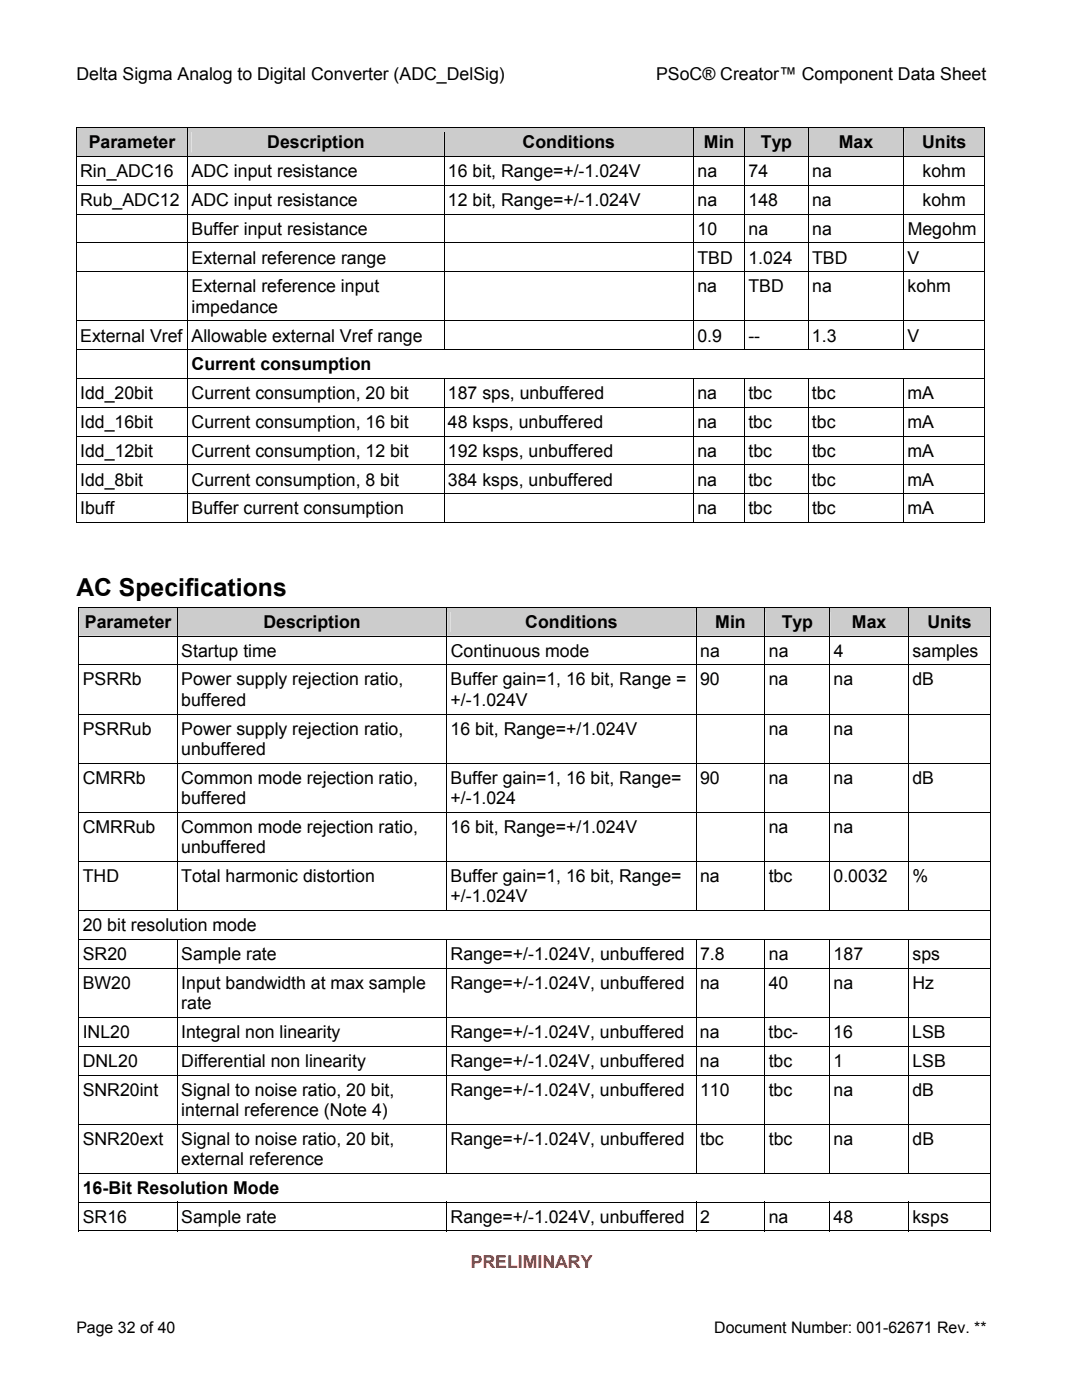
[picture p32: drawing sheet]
<svg xmlns="http://www.w3.org/2000/svg" width="216mm" height="279mm" viewBox="0 0 216 279" stroke-linecap="round" stroke-linejoin="round" font-family="sans-serif">
<defs><g id="words">
<text font-size="4.9" x="15.2" y="119">AC Specifications</text>
<g font-size="3.5">
<text x="15.2" y="16">Delta Sigma Analog to Digital Converter (ADC_DelSig)</text>
<text x="130.9" y="16">PSoC® Creator™ Component Data Sheet</text>
<text x="17.7" y="29.6">Parameter</text>
<text x="53.3" y="29.6">Description</text>
<text x="104.3" y="29.6">Conditions</text>
<text x="140.5" y="29.6">Min</text>
<text x="151.8" y="29.6">Typ</text>
<text x="167.4" y="29.6">Max</text>
<text x="184" y="29.6">Units</text>
<text x="16" y="35.3">Rin_ADC16</text>
<text x="38.2" y="35.3">ADC input resistance</text>
<text x="89.4" y="35.3">16 bit, Range=+/-1.024V</text>
<text x="139.2" y="35.3">na</text>
<text x="149.4" y="35.3">74</text>
<text x="162.1" y="35.3">na</text>
<text x="184.1" y="35.3">kohm</text>
<text x="16" y="41.1">Rub_ADC12 ADC input resistance</text>
<text x="89.4" y="41.1">12 bit, Range=+/-1.024V</text>
<text x="139.2" y="41.1">na</text>
<text x="149.4" y="41.1">148</text>
<text x="162" y="41.1">na</text>
<text x="184.1" y="41.1">kohm</text>
<text x="38.2" y="46.8">Buffer input resistance</text>
<text x="139.2" y="46.8">10</text>
<text x="149.4" y="46.8">na</text>
<text x="162.1" y="46.8">na</text>
<text x="181.1" y="46.8">Megohm</text>
<text x="38.2" y="52.6">External reference range</text>
<text x="139.2" y="52.6">TBD</text>
<text x="149.3" y="52.6">1.024</text>
<text x="162" y="52.6">TBD</text>
<text x="181.1" y="52.6">V</text>
<text x="38.2" y="58.3">External reference input</text>
<text x="139.2" y="58.3">na</text>
<text x="149.4" y="58.3">TBD</text>
<text x="162.1" y="58.3">na</text>
<text x="181.1" y="58.3">kohm</text>
<text x="38.2" y="62.4">impedance</text>
<text x="16" y="68.2">External Vref Allowable external Vref range</text>
<text x="139.2" y="68.2">0.9</text>
<text x="149.3" y="68.2">--</text>
<text x="162" y="68.2">1.3</text>
<text x="181.1" y="68.2">V</text>
<text x="38.2" y="73.9">Current consumption</text>
<text x="16" y="79.7">Idd_20bit</text>
<text x="38.2" y="79.7">Current consumption, 20 bit</text>
<text x="89.4" y="79.7">187 sps, unbuffered</text>
<text x="139.2" y="79.7">na</text>
<text x="149.3" y="79.7">tbc</text>
<text x="162" y="79.7">tbc</text>
<text x="181.1" y="79.7">mA</text>
<text x="16" y="85.4">Idd_16bit</text>
<text x="38.2" y="85.4">Current consumption, 16 bit</text>
<text x="89.4" y="85.4">48 ksps, unbuffered</text>
<text x="139.2" y="85.4">na</text>
<text x="149.3" y="85.4">tbc</text>
<text x="162" y="85.4">tbc</text>
<text x="181.1" y="85.4">mA</text>
<text x="16" y="91.1">Idd_12bit</text>
<text x="38.2" y="91.1">Current consumption, 12 bit</text>
<text x="89.4" y="91.1">192 ksps, unbuffered</text>
<text x="139.2" y="91.1">na</text>
<text x="149.3" y="91.1">tbc</text>
<text x="162" y="91.1">tbc</text>
<text x="181.1" y="91.1">mA</text>
<text x="16" y="96.9">Idd_8bit</text>
<text x="38.2" y="96.9">Current consumption, 8 bit</text>
<text x="89.4" y="96.9">384 ksps, unbuffered</text>
<text x="139.2" y="96.9">na</text>
<text x="149.3" y="96.9">tbc</text>
<text x="162" y="96.9">tbc</text>
<text x="181.1" y="96.9">mA</text>
<text x="16" y="102.6">Ibuff</text>
<text x="38.2" y="102.6">Buffer current consumption</text>
<text x="139.2" y="102.6">na</text>
<text x="149.3" y="102.6">tbc</text>
<text x="162" y="102.6">tbc</text>
<text x="181.1" y="102.6">mA</text>
<text x="16.9" y="125.3">Parameter</text>
<text x="52.6" y="125.3">Description</text>
<text x="104.8" y="125.3">Conditions</text>
<text x="142.7" y="125.3">Min</text>
<text x="156" y="125.3">Typ</text>
<text x="170" y="125.3">Max</text>
<text x="185" y="125.3">Units</text>
<text x="36.2" y="131.1">Startup time</text>
<text x="90" y="131.1">Continuous mode</text>
<text x="139.7" y="131.1">na</text>
<text x="153.4" y="131.1">na</text>
<text x="166.4" y="131.1">4</text>
<text x="182.1" y="131.1">samples</text>
<text x="16.5" y="136.8">PSRRb</text>
<text x="36.2" y="136.8">Power supply rejection ratio,</text>
<text x="89.9" y="136.8">Buffer gain=1, 16 bit, Range =</text>
<text x="139.7" y="136.8">90</text>
<text x="153.4" y="136.8">na</text>
<text x="166.3" y="136.8">na</text>
<text x="182.1" y="136.8">dB</text>
<text x="36.2" y="140.9">buffered</text>
<text x="89.9" y="140.9">+/-1.024V</text>
<text x="16.5" y="146.6">PSRRub</text>
<text x="36.2" y="146.6">Power supply rejection ratio,</text>
<text x="89.9" y="146.6">16 bit, Range=+/1.024V</text>
<text x="153.4" y="146.6">na</text>
<text x="166.3" y="146.6">na</text>
<text x="36.2" y="150.7">unbuffered</text>
<text x="16.5" y="156.4">CMRRb</text>
<text x="36.2" y="156.4">Common mode rejection ratio,</text>
<text x="36.2" y="160.5">buffered</text>
<text x="89.9" y="156.4">Buffer gain=1, 16 bit, Range=</text>
<text x="89.9" y="160.5">+/-1.024</text>
<text x="139.7" y="156.4">90</text>
<text x="153.4" y="156.4">na</text>
<text x="166.3" y="156.4">na</text>
<text x="182.1" y="156.4">dB</text>
<text x="16.5" y="166.2">CMRRub</text>
<text x="36.2" y="166.2">Common mode rejection ratio,</text>
<text x="89.9" y="166.2">16 bit, Range=+/1.024V</text>
<text x="153.4" y="166.2">na</text>
<text x="166.3" y="166.2">na</text>
<text x="36.2" y="170.3">unbuffered</text>
<text x="16.5" y="176">THD</text>
<text x="36.2" y="176">Total harmonic distortion</text>
<text x="89.9" y="176">Buffer gain=1, 16 bit, Range=</text>
<text x="139.7" y="176">na</text>
<text x="153.4" y="176">tbc</text>
<text x="166.3" y="176">0.0032</text>
<text x="182.1" y="176">%</text>
<text x="16.5" y="185.8">20 bit resolution mode</text>
<text x="89.9" y="180.1">+/-1.024V</text>
<text x="16.5" y="191.6">SR20</text>
<text x="36.2" y="191.6">Sample rate</text>
<text x="89.9" y="191.6">Range=+/-1.024V, unbuffered</text>
<text x="139.7" y="191.6">7.8</text>
<text x="153.4" y="191.6">na</text>
<text x="166.3" y="191.6">187</text>
<text x="182.1" y="191.6">sps</text>
<text x="16.5" y="197.3">BW20</text>
<text x="36.2" y="197.3">Input bandwidth at max sample</text>
<text x="89.9" y="197.3">Range=+/-1.024V, unbuffered</text>
<text x="139.7" y="197.3">na</text>
<text x="153.4" y="197.3">40</text>
<text x="166.3" y="197.3">na</text>
<text x="182.1" y="197.3">Hz</text>
<text x="36.2" y="201.4">rate</text>
<text x="16.5" y="207.2">INL20</text>
<text x="36.2" y="207.2">Integral non linearity</text>
<text x="89.9" y="207.2">Range=+/-1.024V, unbuffered</text>
<text x="139.7" y="207.2">na</text>
<text x="153.4" y="207.2">tbc-</text>
<text x="166.3" y="207.2">16</text>
<text x="182" y="207.2">LSB</text>
<text x="16.5" y="212.9">DNL20</text>
<text x="36.2" y="212.9">Differential non linearity</text>
<text x="89.9" y="212.9">Range=+/-1.024V, unbuffered</text>
<text x="139.7" y="212.9">na</text>
<text x="153.4" y="212.9">tbc</text>
<text x="166.3" y="212.9">1</text>
<text x="182.1" y="212.9">LSB</text>
<text x="16.5" y="218.7">SNR20int</text>
<text x="36.2" y="218.7">Signal to noise ratio, 20 bit,</text>
<text x="89.9" y="218.7">Range=+/-1.024V, unbuffered</text>
<text x="139.7" y="218.7">110</text>
<text x="153.4" y="218.7">tbc</text>
<text x="166.3" y="218.7">na</text>
<text x="182.1" y="218.7">dB</text>
<text x="36.2" y="222.7">internal reference (Note 4)</text>
<text x="16.5" y="228.5">SNR20ext</text>
<text x="36.2" y="228.5">Signal to noise ratio, 20 bit,</text>
<text x="36.2" y="232.5">external reference</text>
<text x="89.9" y="228.5">Range=+/-1.024V, unbuffered</text>
<text x="139.7" y="228.5">tbc</text>
<text x="153.4" y="228.5">tbc</text>
<text x="166.3" y="228.5">na</text>
<text x="182.1" y="228.5">dB</text>
<text x="16.5" y="238.3">16-Bit Resolution Mode</text>
<text x="16.5" y="244">SR16</text>
<text x="36.2" y="244">Sample rate</text>
<text x="89.9" y="244">Range=+/-1.024V, unbuffered</text>
<text x="139.7" y="244">2</text>
<text x="153.4" y="244">na</text>
<text x="166.3" y="244">48</text>
<text x="182.1" y="244">ksps</text>
</g>
<text font-size="3.5" fill="#f00" x="93.9" y="253.1">PRELIMINARY</text>
<g font-size="3.2">
<text x="15.2" y="266">Page 32 of 40</text>
<text x="142.5" y="266">Document Number: 001-62671 Rev. **</text>
</g>
</g></defs>
<g fill="#ccc">
<path d="M15.3 25.6h22.1v5.6h-22.1z"/>
<path d="M16 26.3h20.7v4.1h-20.7z"/>
<path d="M37.5 25.6h51.1v5.6h-51.1z"/>
<path d="M38.2 26.3h49.7v4.1h-49.7z"/>
<path d="M88.7 25.6h49.6v5.6h-49.6z"/>
<path d="M89.4 26.3h48.2v4.1h-48.2z"/>
<path d="M138.5 25.6h10v5.6h-10z"/>
<path d="M139.2 26.3h8.6v4.1h-8.6z"/>
<path d="M148.7 25.6h12.5v5.6h-12.5z"/>
<path d="M149.4 26.3h11.1v4.1h-11.1z"/>
<path d="M161.4 25.6h18.9v5.6h-18.9z"/>
<path d="M162.1 26.3h17.5v4.1h-17.5z"/>
<path d="M180.4 25.6h16v5.6h-16z"/>
<path d="M181.1 26.3h14.6v4.1h-14.6z"/>
</g>
<path d="M15.2 25.4h.1v.9h-.1z" fill="#000"/>
<path d="M15.2 25.5h22.2" fill="none" stroke="#000" stroke-width=".2"/>
<path d="M15.3 25.6h22.1v.7h-22.1z" fill="#ccc"/>
<path d="M37.4 25.4h.1v.9h-.1z" fill="#000"/>
<path d="M37.5 25.5h51.1" fill="none" stroke="#000" stroke-width=".2"/>
<path d="M37.5 25.6h51.1v.7h-51.1z" fill="#ccc"/>
<path d="M88.6 25.4h.1v.9h-.1z" fill="#000"/>
<path d="M88.7 25.5h49.6" fill="none" stroke="#000" stroke-width=".2"/>
<path d="M88.7 25.6h49.6v.7h-49.6z" fill="#ccc"/>
<path d="M138.3 25.4h.2v.9h-.2z" fill="#000"/>
<path d="M138.5 25.5h10" fill="none" stroke="#000" stroke-width=".2"/>
<path d="M138.5 25.6h10v.7h-10z" fill="#ccc"/>
<path d="M148.5 25.4h.2v.9h-.2z" fill="#000"/>
<path d="M148.7 25.5h12.5" fill="none" stroke="#000" stroke-width=".2"/>
<path d="M148.7 25.6h12.5v.7h-12.5z" fill="#ccc"/>
<path d="M161.2 25.4h.2v.9h-.2z" fill="#000"/>
<path d="M161.4 25.5h18.9" fill="none" stroke="#000" stroke-width=".2"/>
<path d="M161.4 25.6h18.9v.7h-18.9z" fill="#ccc"/>
<path d="M180.3 25.4h.1v.9h-.1z" fill="#000"/>
<path d="M180.4 25.5h16" fill="none" stroke="#000" stroke-width=".2"/>
<path d="M180.4 25.6h16v.7h-16z" fill="#ccc"/>
<g fill="#000">
<path d="M15.2 31.2h.1v.9h-.1zM15.2 36.9h.1v.9h-.1zM37.4 31.2h.1v.9h-.1zM37.4 36.9h.1v.9h-.1zM88.6 31.2h.1v.9h-.1zM88.6 36.9h.1v.9h-.1zM138.3 31.2h.2v.9h-.2zM138.3 36.9h.2v.9h-.2zM148.5 31.2h.2v.9h-.2zM148.5 36.9h.2v.9h-.2zM161.2 31.2h.2v.9h-.2zM161.2 36.9h.2v.9h-.2z"/>
<path d="M180.3 31.2h.1v.9h-.1zM180.3 36.9h.1v.9h-.1zM196.4 25.4h.2v.9h-.2zM196.4 25.4h.2v.2h-.2zM196.4 31.2h.2v.9h-.2zM196.4 36.9h.2v.9h-.2zM15.2 42.7h.1v.9h-.1zM15.2 48.4h.1v.9h-.1zM15.2 54.1h.1v1h-.1zM37.4 42.7h.1v.9h-.1zM37.4 48.4h.1v.9h-.1zM37.4 54.1h.1v1h-.1z"/>
<path d="M88.6 42.7h.1v.9h-.1zM88.6 48.4h.1v.9h-.1zM88.6 54.1h.1v1h-.1zM138.3 42.7h.2v.9h-.2zM138.3 48.4h.2v.9h-.2zM138.3 54.1h.2v1h-.2zM148.5 42.7h.2v.9h-.2zM148.5 48.4h.2v.9h-.2zM148.5 54.1h.2v1h-.2zM161.2 42.7h.2v.9h-.2zM161.2 48.4h.2v.9h-.2zM161.2 54.1h.2v1h-.2z"/>
<path d="M180.3 42.7h.1v.9h-.1zM180.3 48.4h.1v.9h-.1zM180.3 54.1h.1v1h-.1zM196.4 42.7h.2v.9h-.2zM196.4 48.4h.2v.9h-.2zM196.4 54.1h.2v1h-.2zM15.2 64h.1v.9h-.1zM15.2 69.7h.1v.9h-.1zM15.2 75.5h.1v.9h-.1zM37.4 64h.1v.9h-.1zM37.4 69.7h.1v.9h-.1zM37.4 75.5h.1v.9h-.1z"/>
<path d="M88.6 64h.1v.9h-.1zM88.6 75.5h.1v.9h-.1zM138.3 64h.2v.9h-.2zM138.3 75.5h.2v.9h-.2zM148.5 64h.2v.9h-.2zM148.5 75.5h.2v.9h-.2zM161.2 64h.2v.9h-.2zM161.2 75.5h.2v.9h-.2zM180.3 64h.1v.9h-.1zM180.3 75.5h.1v.9h-.1zM196.4 64h.2v.9h-.2zM196.4 69.7h.2v.9h-.2z"/>
<path d="M196.4 75.5h.2v.9h-.2zM15.2 81.2h.1v.9h-.1zM15.2 87h.1v.9h-.1zM15.2 92.7h.1v.9h-.1zM15.2 98.4h.1v1h-.1zM37.4 81.2h.1v.9h-.1zM37.4 87h.1v.9h-.1zM37.4 92.7h.1v.9h-.1zM37.4 98.4h.1v1h-.1zM88.6 81.2h.1v.9h-.1zM88.6 87h.1v.9h-.1zM88.6 92.7h.1v.9h-.1z"/>
<path d="M88.6 98.4h.1v1h-.1zM138.3 81.2h.2v.9h-.2zM138.3 87h.2v.9h-.2zM138.3 92.7h.2v.9h-.2zM138.3 98.4h.2v1h-.2zM148.5 81.2h.2v.9h-.2zM148.5 87h.2v.9h-.2zM148.5 92.7h.2v.9h-.2zM148.5 98.4h.2v1h-.2zM161.2 81.2h.2v.9h-.2zM161.2 87h.2v.9h-.2zM161.2 92.7h.2v.9h-.2z"/>
<path d="M161.2 98.4h.2v1h-.2zM180.3 81.2h.1v.9h-.1zM180.3 87h.1v.9h-.1zM180.3 92.7h.1v.9h-.1zM180.3 98.4h.1v1h-.1zM196.4 81.2h.2v.9h-.2zM196.4 87h.2v.9h-.2zM196.4 92.7h.2v.9h-.2zM196.4 98.4h.2v1h-.2zM196.4 104.2h.2v.2h-.2z"/>
</g>
<g fill="none" stroke="#000" stroke-width=".2">
<path d="M15.2 26.3v4.9M15.2 32.1v4.8M15.2 37.8v4.9M15.3 31.2h22.1M15.3 37h22.1M37.5 26.3v4.9M37.5 32.1v4.8M37.5 37.8v4.9M37.5 31.2h51.1M37.5 37h51.1M88.6 26.3v4.9M88.6 32.1v4.8"/>
<path d="M88.6 37.8v4.9M88.7 31.2h49.6M88.7 37h49.6M138.4 26.3v4.9M138.4 32.1v4.8M138.4 37.8v4.9M138.5 31.2h10M138.5 37h10M148.6 26.3v4.9M148.6 32.1v4.8M148.6 37.8v4.9M148.7 31.2h12.5"/>
<path d="M148.7 37h12.5M161.3 26.3v4.9M161.3 32.1v4.8M161.3 37.8v4.9M161.4 31.2h18.9M161.4 37h18.9M180.3 26.3v4.9M180.3 32.1v4.8M180.3 37.8v4.9M180.4 31.2h16M180.4 37h16M196.5 26.3v4.9"/>
<path d="M196.5 32.1v4.8M196.5 37.8v4.9M15.2 43.6v4.8M15.2 49.3v4.8M15.2 55.1v8.9M15.3 42.7h22.1M15.3 48.5h22.1M15.3 54.2h22.1M37.5 43.6v4.8M37.5 49.3v4.8M37.5 55.1v8.9M37.5 42.7h51.1"/>
<path d="M37.5 48.5h51.1M37.5 54.2h51.1M88.6 43.6v4.8M88.6 49.3v4.8M88.6 55.1v8.9M88.7 42.7h49.6M88.7 48.5h49.6M88.7 54.2h49.6M138.4 43.6v4.8M138.4 49.3v4.8M138.4 55.1v8.9M138.5 42.7h10"/>
<path d="M138.5 48.5h10M138.5 54.2h10M148.6 43.6v4.8M148.6 49.3v4.8M148.6 55.1v8.9M148.7 42.7h12.5M148.7 48.5h12.5M148.7 54.2h12.5M161.3 43.6v4.8M161.3 49.3v4.8M161.3 55.1v8.9M161.4 42.7h18.9"/>
<path d="M161.4 48.5h18.9M161.4 54.2h18.9M180.3 43.6v4.8M180.3 49.3v4.8M180.3 55.1v8.9M180.4 42.7h16M180.4 48.5h16M180.4 54.2h16M196.5 43.6v4.8M196.5 49.3v4.8M196.5 55.1v8.9M15.2 64.9v4.8"/>
<path d="M15.2 70.6v4.9M15.2 76.4v4.8M15.3 64.1h22.1M15.3 69.8h22.1M15.3 75.5h22.1M37.5 64.9v4.8M37.5 70.6v4.9M37.5 76.4v4.8M37.5 64.1h51.1M37.5 69.8h158.9M37.5 75.5h51.1M88.6 64.9v4.8"/>
<path d="M88.6 76.4v4.8M88.7 64.1h49.6M88.7 75.5h49.6M138.4 64.9v4.8M138.4 76.4v4.8M138.5 64.1h10M138.5 75.5h10M148.6 64.9v4.8M148.6 76.4v4.8M148.7 64.1h12.5M148.7 75.5h12.5M161.3 64.9v4.8"/>
<path d="M161.3 76.4v4.8M161.4 64.1h18.9M161.4 75.5h18.9M180.3 64.9v4.8M180.3 76.4v4.8M180.4 64.1h16M180.4 75.5h16M196.5 64.9v4.8M196.5 70.6v4.9M196.5 76.4v4.8M15.2 82.1v4.9M15.2 87.9v4.8"/>
<path d="M15.2 93.6v4.8M15.2 99.4v5M15.3 81.3h22.1M15.3 87h22.1M15.3 92.8h22.1M15.3 98.5h22.1M37.5 82.1v4.9M37.5 87.9v4.8M37.5 93.6v4.8M37.5 99.4v5M37.5 81.3h51.1M37.5 87h51.1"/>
<path d="M37.5 92.8h51.1M37.5 98.5h51.1M88.6 82.1v4.9M88.6 87.9v4.8M88.6 93.6v4.8M88.6 99.4v5M88.7 81.3h49.6M88.7 87h49.6M88.7 92.8h49.6M88.7 98.5h49.6M138.4 82.1v4.9M138.4 87.9v4.8"/>
<path d="M138.4 93.6v4.8M138.4 99.4v5M138.5 81.3h10M138.5 87h10M138.5 92.8h10M138.5 98.5h10M148.6 82.1v4.9M148.6 87.9v4.8M148.6 93.6v4.8M148.6 99.4v5M148.7 81.3h12.5M148.7 87h12.5"/>
<path d="M148.7 92.8h12.5M148.7 98.5h12.5M161.3 82.1v4.9M161.3 87.9v4.8M161.3 93.6v4.8M161.3 99.4v5M161.4 81.3h18.9M161.4 87h18.9M161.4 92.8h18.9M161.4 98.5h18.9M180.3 82.1v4.9M180.3 87.9v4.8"/>
<path d="M180.3 93.6v4.8M180.3 99.4v5M180.4 81.3h16M180.4 87h16M180.4 92.8h16M180.4 98.5h16M196.5 82.1v4.9M196.5 87.9v4.8M196.5 93.6v4.8M196.5 99.4v5M15.2 104.3h22.2M37.5 104.3h51.1"/>
<path d="M88.7 104.3h49.6M138.5 104.3h10M148.7 104.3h12.5M161.4 104.3h18.9M180.4 104.3h16"/>
</g>
<g fill="#ccc">
<path d="M15.8 121.3h19.5v5.6h-19.5z"/>
<path d="M16.5 122h18.2v4.1h-18.2z"/>
<path d="M35.5 121.3h53.6v5.6h-53.6z"/>
<path d="M36.2 122h52.2v4.1h-52.2z"/>
<path d="M89.2 121.3h49.6v5.6h-49.6z"/>
<path d="M89.9 122h48.3v4.1h-48.3z"/>
<path d="M139 121.3h13.5v5.6h-13.5z"/>
<path d="M139.7 122h12.2v4.1h-12.2z"/>
<path d="M152.7 121.3h12.8v5.6h-12.8z"/>
<path d="M153.4 122h11.4v4.1h-11.4z"/>
<path d="M165.7 121.3h15.5v5.6h-15.5z"/>
<path d="M166.3 122h14.3v4.1h-14.3z"/>
<path d="M181.4 121.3h16.1v5.6h-16.1z"/>
<path d="M182.1 122h14.7v4.1h-14.7z"/>
</g>
<path d="M15.7 121.1h.1v.9h-.1z" fill="#000"/>
<path d="M15.7 121.2h19.6" fill="none" stroke="#000" stroke-width=".2"/>
<path d="M15.8 121.3h19.5v.7h-19.5z" fill="#ccc"/>
<path d="M35.3 121.1h.2v.9h-.2z" fill="#000"/>
<path d="M35.5 121.2h53.6" fill="none" stroke="#000" stroke-width=".2"/>
<path d="M35.5 121.3h53.6v.7h-53.6z" fill="#ccc"/>
<path d="M89.1 121.1h.1v.9h-.1z" fill="#000"/>
<path d="M89.2 121.2h49.6" fill="none" stroke="#000" stroke-width=".2"/>
<path d="M89.2 121.3h49.6v.7h-49.6z" fill="#ccc"/>
<path d="M138.8 121.1h.2v.9h-.2z" fill="#000"/>
<path d="M139 121.2h13.5" fill="none" stroke="#000" stroke-width=".2"/>
<path d="M139 121.3h13.5v.7h-13.5z" fill="#ccc"/>
<path d="M152.5 121.1h.2v.9h-.2z" fill="#000"/>
<path d="M152.7 121.2h12.8" fill="none" stroke="#000" stroke-width=".2"/>
<path d="M152.7 121.3h12.8v.7h-12.8z" fill="#ccc"/>
<path d="M165.5 121.1h.2v.9h-.2z" fill="#000"/>
<path d="M165.7 121.2h15.5" fill="none" stroke="#000" stroke-width=".2"/>
<path d="M165.7 121.3h15.5v.7h-15.5z" fill="#ccc"/>
<path d="M181.2 121.1h.2v.9h-.2z" fill="#000"/>
<path d="M181.4 121.2h16.1" fill="none" stroke="#000" stroke-width=".2"/>
<path d="M181.4 121.3h16.1v.7h-16.1z" fill="#ccc"/>
<g fill="#000">
<path d="M15.7 126.9h.1v.9h-.1zM15.7 132.6h.1v.9h-.1zM35.3 126.9h.2v.9h-.2zM35.3 132.6h.2v.9h-.2zM89.1 126.9h.1v.9h-.1zM89.1 132.6h.1v.9h-.1zM138.8 126.9h.2v.9h-.2zM138.8 132.6h.2v.9h-.2zM152.5 126.9h.2v.9h-.2zM152.5 132.6h.2v.9h-.2zM165.5 126.9h.2v.9h-.2zM165.5 132.6h.2v.9h-.2z"/>
<path d="M181.2 126.9h.2v.9h-.2zM181.2 132.6h.2v.9h-.2zM197.5 121.1h.2v.9h-.2zM197.5 121.1h.2v.2h-.2zM197.5 126.9h.2v.9h-.2zM197.5 132.6h.2v.9h-.2zM15.7 142.4h.1v1h-.1zM15.7 152.2h.1v1h-.1zM35.3 142.4h.2v1h-.2zM35.3 152.2h.2v1h-.2zM89.1 142.4h.1v1h-.1zM89.1 152.2h.1v1h-.1z"/>
<path d="M138.8 142.4h.2v1h-.2zM138.8 152.2h.2v1h-.2zM152.5 142.4h.2v1h-.2zM152.5 152.2h.2v1h-.2zM165.5 142.4h.2v1h-.2zM165.5 152.2h.2v1h-.2zM181.2 142.4h.2v1h-.2zM181.2 152.2h.2v1h-.2zM197.5 142.4h.2v1h-.2zM197.5 152.2h.2v1h-.2zM15.7 162h.1v1h-.1zM15.7 171.9h.1v.9h-.1z"/>
<path d="M35.3 162h.2v1h-.2zM35.3 171.9h.2v.9h-.2zM89.1 162h.1v1h-.1zM89.1 171.9h.1v.9h-.1zM138.8 162h.2v1h-.2zM138.8 171.9h.2v.9h-.2zM152.5 162h.2v1h-.2zM152.5 171.9h.2v.9h-.2zM165.5 162h.2v1h-.2zM165.5 171.9h.2v.9h-.2zM181.2 162h.2v1h-.2zM181.2 171.9h.2v.9h-.2z"/>
<path d="M197.5 162h.2v1h-.2zM197.5 171.9h.2v.9h-.2zM15.7 181.7h.1v.9h-.1zM15.7 187.4h.1v.9h-.1zM15.7 193.1h.1v1h-.1zM35.3 187.4h.2v.9h-.2zM35.3 193.1h.2v1h-.2zM89.1 187.4h.1v.9h-.1zM89.1 193.1h.1v1h-.1zM138.8 187.4h.2v.9h-.2zM138.8 193.1h.2v1h-.2zM152.5 187.4h.2v.9h-.2z"/>
<path d="M152.5 193.1h.2v1h-.2zM165.5 187.4h.2v.9h-.2zM165.5 193.1h.2v1h-.2zM181.2 187.4h.2v.9h-.2zM181.2 193.1h.2v1h-.2zM197.5 181.7h.2v.9h-.2zM197.5 187.4h.2v.9h-.2zM197.5 193.1h.2v1h-.2zM15.7 203h.1v.9h-.1zM15.7 208.7h.1v.9h-.1zM15.7 214.5h.1v.9h-.1zM35.3 203h.2v.9h-.2z"/>
<path d="M35.3 208.7h.2v.9h-.2zM35.3 214.5h.2v.9h-.2zM89.1 203h.1v.9h-.1zM89.1 208.7h.1v.9h-.1zM89.1 214.5h.1v.9h-.1zM138.8 203h.2v.9h-.2zM138.8 208.7h.2v.9h-.2zM138.8 214.5h.2v.9h-.2zM152.5 203h.2v.9h-.2zM152.5 208.7h.2v.9h-.2zM152.5 214.5h.2v.9h-.2zM165.5 203h.2v.9h-.2z"/>
<path d="M165.5 208.7h.2v.9h-.2zM165.5 214.5h.2v.9h-.2zM181.2 203h.2v.9h-.2zM181.2 208.7h.2v.9h-.2zM181.2 214.5h.2v.9h-.2zM197.5 203h.2v.9h-.2zM197.5 208.7h.2v.9h-.2zM197.5 214.5h.2v.9h-.2zM15.7 224.3h.1v.9h-.1zM15.7 234.1h.1v.9h-.1zM35.3 224.3h.2v.9h-.2zM89.1 224.3h.1v.9h-.1z"/>
<path d="M138.8 224.3h.2v.9h-.2zM152.5 224.3h.2v.9h-.2zM165.5 224.3h.2v.9h-.2zM181.2 224.3h.2v.9h-.2zM197.5 224.3h.2v.9h-.2zM197.5 234.1h.2v.9h-.2zM15.7 239.8h.1v.9h-.1zM35.3 239.8h.2v.9h-.2zM89.1 239.8h.1v.9h-.1zM138.8 239.8h.2v.9h-.2zM152.5 239.8h.2v.9h-.2zM165.5 239.8h.2v.9h-.2z"/>
<path d="M181.2 239.8h.2v.9h-.2zM197.5 239.8h.2v.9h-.2zM197.5 245.6h.2v.1h-.2z"/>
</g>
<g fill="none" stroke="#000" stroke-width=".2">
<path d="M15.7 122v4.9M15.7 127.8v4.8M15.7 133.5v8.9M15.8 127h19.5M15.8 132.7h19.5M35.4 122v4.9M35.4 127.8v4.8M35.4 133.5v8.9M35.5 127h53.6M35.5 132.7h53.6M89.2 122v4.9M89.2 127.8v4.8"/>
<path d="M89.2 133.5v8.9M89.2 127h49.6M89.2 132.7h49.6M138.9 122v4.9M138.9 127.8v4.8M138.9 133.5v8.9M139 127h13.5M139 132.7h13.5M152.6 122v4.9M152.6 127.8v4.8M152.6 133.5v8.9M152.7 127h12.8"/>
<path d="M152.7 132.7h12.8M165.6 122v4.9M165.6 127.8v4.8M165.6 133.5v8.9M165.7 127h15.5M165.7 132.7h15.5M181.3 122v4.9M181.3 127.8v4.8M181.3 133.5v8.9M181.4 127h16.1M181.4 132.7h16.1M197.6 122v4.9"/>
<path d="M197.6 127.8v4.8M197.6 133.5v8.9M15.7 143.4v8.8M15.7 153.2v8.8M15.8 142.5h19.5M15.8 152.3h19.5M35.4 143.4v8.8M35.4 153.2v8.8M35.5 142.5h53.6M35.5 152.3h53.6M89.2 143.4v8.8M89.2 153.2v8.8"/>
<path d="M89.2 142.5h49.6M89.2 152.3h49.6M138.9 143.4v8.8M138.9 153.2v8.8M139 142.5h13.5M139 152.3h13.5M152.6 143.4v8.8M152.6 153.2v8.8M152.7 142.5h12.8M152.7 152.3h12.8M165.6 143.4v8.8M165.6 153.2v8.8"/>
<path d="M165.7 142.5h15.5M165.7 152.3h15.5M181.3 143.4v8.8M181.3 153.2v8.8M181.4 142.5h16.1M181.4 152.3h16.1M197.6 143.4v8.8M197.6 153.2v8.8M15.7 163v8.9M15.7 172.8v8.9M15.8 162.1h19.5M15.8 171.9h19.5"/>
<path d="M35.4 163v8.9M35.4 172.8v8.9M35.5 162.1h53.6M35.5 171.9h53.6M89.2 163v8.9M89.2 172.8v8.9M89.2 162.1h49.6M89.2 171.9h49.6M138.9 163v8.9M138.9 172.8v8.9M139 162.1h13.5M139 171.9h13.5"/>
<path d="M152.6 163v8.9M152.6 172.8v8.9M152.7 162.1h12.8M152.7 171.9h12.8M165.6 163v8.9M165.6 172.8v8.9M165.7 162.1h15.5M165.7 171.9h15.5M181.3 163v8.9M181.3 172.8v8.9M181.4 162.1h16.1M181.4 171.9h16.1"/>
<path d="M197.6 163v8.9M197.6 172.8v8.9M15.7 182.6v4.8M15.7 188.3v4.8M15.7 194.1v8.9M15.8 181.7h181.7M15.8 187.5h19.5M15.8 193.2h19.5M35.4 188.3v4.8M35.4 194.1v8.9M35.5 187.5h53.6M35.5 193.2h53.6"/>
<path d="M89.2 188.3v4.8M89.2 194.1v8.9M89.2 187.5h49.6M89.2 193.2h49.6M138.9 188.3v4.8M138.9 194.1v8.9M139 187.5h13.5M139 193.2h13.5M152.6 188.3v4.8M152.6 194.1v8.9M152.7 187.5h12.8M152.7 193.2h12.8"/>
<path d="M165.6 188.3v4.8M165.6 194.1v8.9M165.7 187.5h15.5M165.7 193.2h15.5M181.3 188.3v4.8M181.3 194.1v8.9M181.4 187.5h16.1M181.4 193.2h16.1M197.6 182.6v4.8M197.6 188.3v4.8M197.6 194.1v8.9M15.7 203.9v4.8"/>
<path d="M15.7 209.6v4.9M15.7 215.4v8.9M15.8 203.1h19.5M15.8 208.8h19.5M15.8 214.5h19.5M35.4 203.9v4.8M35.4 209.6v4.9M35.4 215.4v8.9M35.5 203.1h53.6M35.5 208.8h53.6M35.5 214.5h53.6M89.2 203.9v4.8"/>
<path d="M89.2 209.6v4.9M89.2 215.4v8.9M89.2 203.1h49.6M89.2 208.8h49.6M89.2 214.5h49.6M138.9 203.9v4.8M138.9 209.6v4.9M138.9 215.4v8.9M139 203.1h13.5M139 208.8h13.5M139 214.5h13.5M152.6 203.9v4.8"/>
<path d="M152.6 209.6v4.9M152.6 215.4v8.9M152.7 203.1h12.8M152.7 208.8h12.8M152.7 214.5h12.8M165.6 203.9v4.8M165.6 209.6v4.9M165.6 215.4v8.9M165.7 203.1h15.5M165.7 208.8h15.5M165.7 214.5h15.5M181.3 203.9v4.8"/>
<path d="M181.3 209.6v4.9M181.3 215.4v8.9M181.4 203.1h16.1M181.4 208.8h16.1M181.4 214.5h16.1M197.6 203.9v4.8M197.6 209.6v4.9M197.6 215.4v8.9M15.7 225.2v8.9M15.7 235v4.8M15.8 224.3h19.5M15.8 234.1h181.7"/>
<path d="M15.8 239.9h19.5M35.4 225.2v8.9M35.5 224.3h53.6M35.5 239.9h53.6M89.2 225.2v8.9M89.2 224.3h49.6M89.2 239.9h49.6M138.9 225.2v8.9M139 224.3h13.5M139 239.9h13.5M152.6 225.2v8.9M152.7 224.3h12.8"/>
<path d="M152.7 239.9h12.8M165.6 225.2v8.9M165.7 224.3h15.5M165.7 239.9h15.5M181.3 225.2v8.9M181.4 224.3h16.1M181.4 239.9h16.1M197.6 225.2v8.9M197.6 235v4.8M15.7 245.7h19.6M15.7 240.7v5M35.4 240.7v5"/>
<path d="M35.5 245.7h53.6M89.2 240.7v5M89.2 245.7h49.6M138.9 240.7v5M139 245.7h13.5M152.6 240.7v5M152.7 245.7h12.8M165.6 240.7v5M165.7 245.7h15.5M181.3 240.7v5M181.4 245.7h16.1M197.6 240.7v5"/>
</g>
<use href="#words"/>
</svg>
